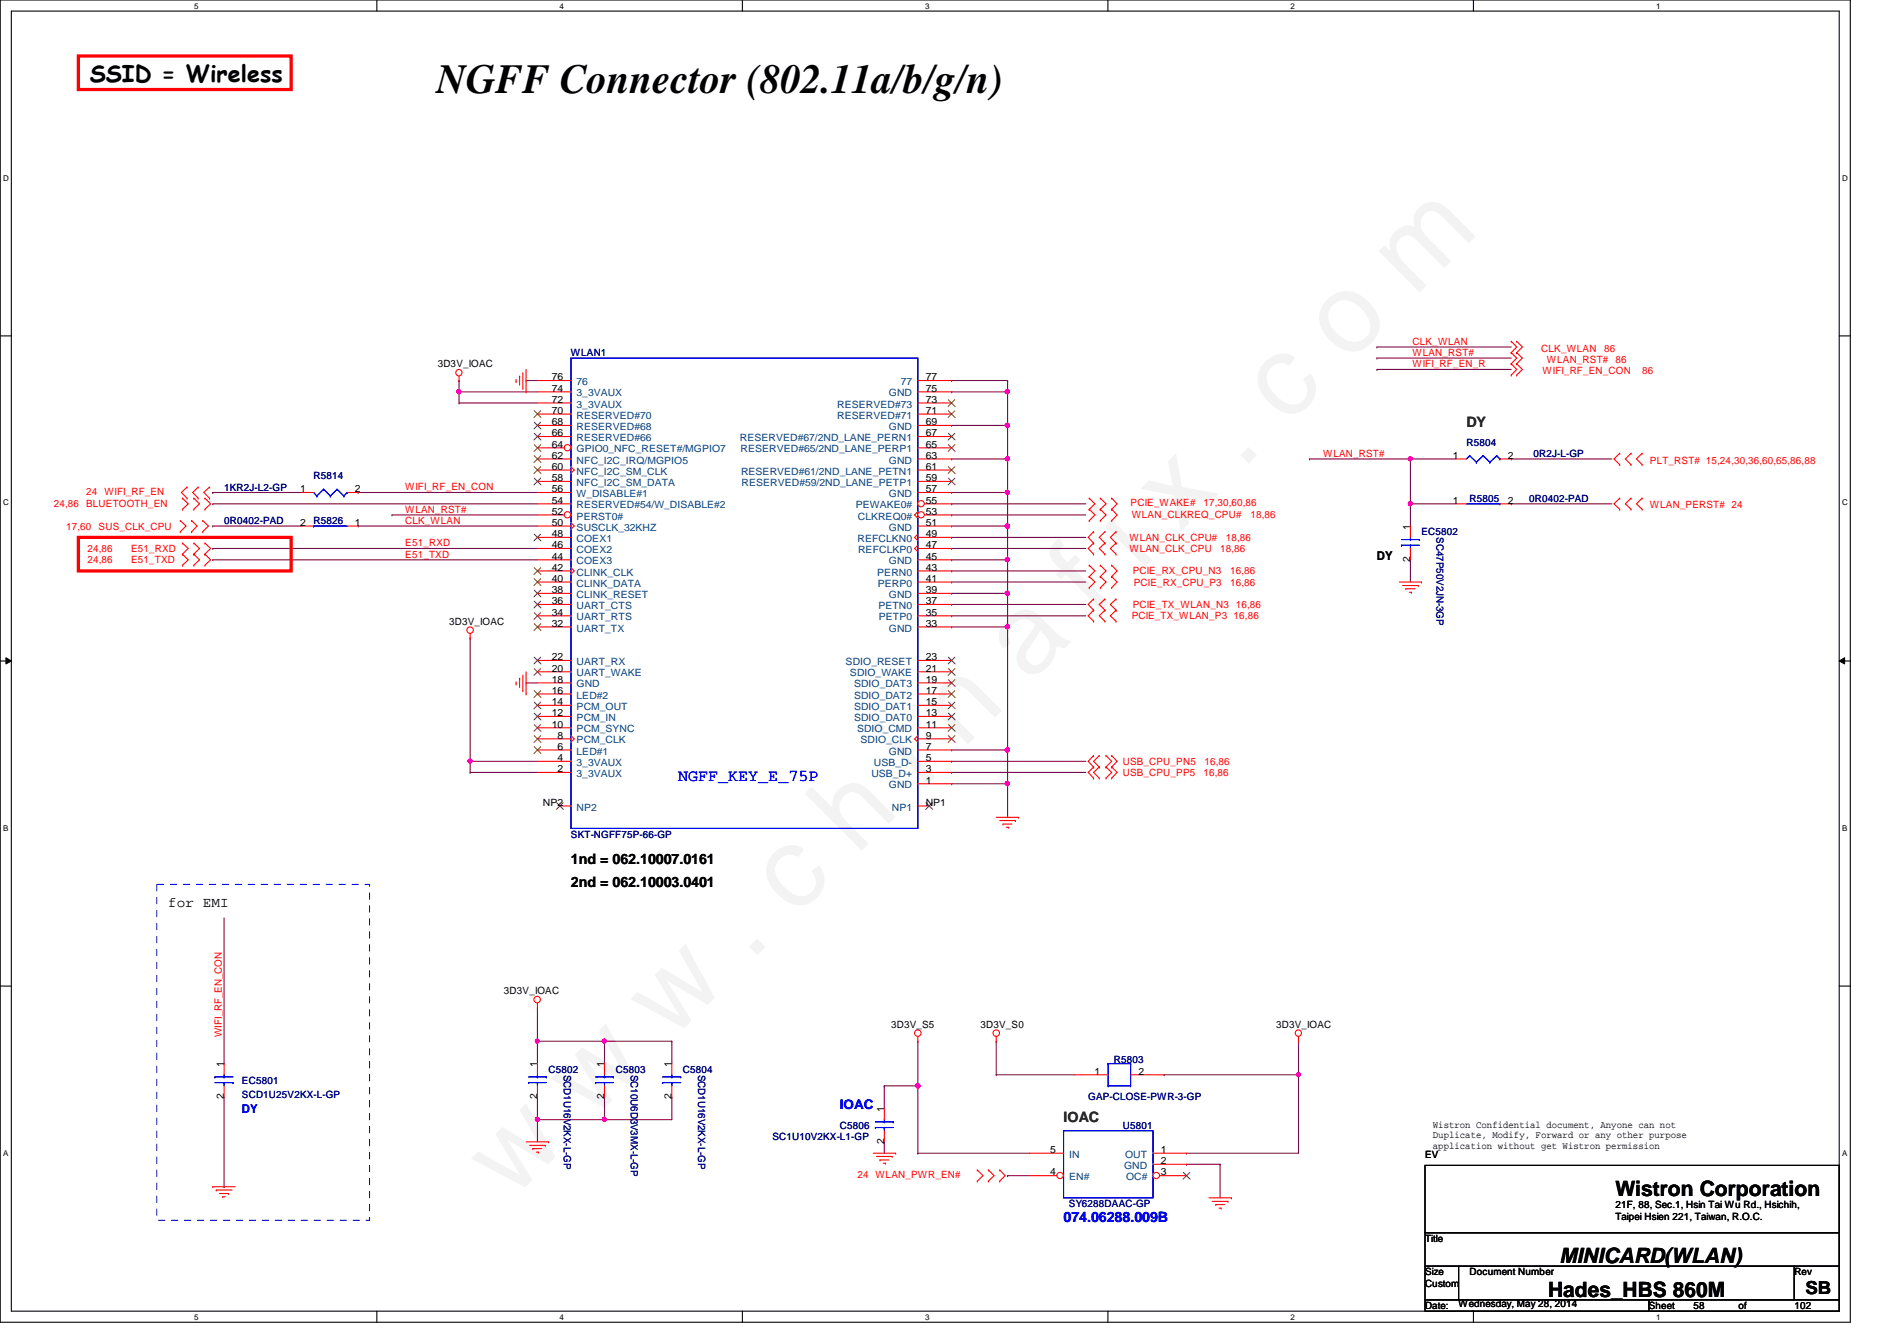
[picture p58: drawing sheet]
<svg xmlns="http://www.w3.org/2000/svg" width="297mm" height="210mm" viewBox="0 0 297 210" stroke-linecap="round" stroke-linejoin="round" font-family="sans-serif">
<defs><g id="words">
<text font-size="17.6" fill="#f0f" x="80.1" y="188" transform="rotate(-45 80.1 188)">w w w . c h i n a f i x . c o m</text>
<text font-size="6.5" x="68.4" y="14.6">NGFF Connector (802.11a/b/g/n)</text>
<text font-size="3.6" x="14.1" y="12.8">SSID = Wireless</text>
<g font-size="3.3">
<text x="252.9" y="187.3">Wistron Corporation</text>
<text x="244.2" y="197.7">MINICARD(WLAN)</text>
<text x="242.4" y="203">Hades_HBS 860M</text>
</g>
<text font-size="2.8" x="282.7" y="202.6">SB</text>
<text font-size="2.6" fill="#00f" x="106.2" y="122.2">NGFF_KEY_E_75P</text>
<g font-size="2.2" fill="#008000">
<text x="229.6" y="66.9">DY</text>
<text x="166.5" y="175.6">IOAC</text>
</g>
<g font-size="2.2">
<text x="89.4" y="135.3">1nd = 062.10007.0161</text>
<text x="26.3" y="142">for EMI</text>
<text x="89.4" y="138.8">2nd = 062.10003.0401</text>
</g>
<text font-size="2.2" fill="#00f" x="166.5" y="191.3">074.06288.009B</text>
<text font-size="2.1" fill="#00f" x="131.5" y="173.7">IOAC</text>
<text font-size="1.9" x="215.6" y="87.6">DY</text>
<text font-size="1.9" fill="#00f" x="37.9" y="174.2">DY</text>
<g font-size="1.6" fill="#f00">
<text x="221.2" y="54">CLK_WLAN</text>
<text x="221.2" y="55.7">WLAN_RST#</text>
<text x="221.2" y="57.5">WIFI_RF_EN_R</text>
<text x="241.3" y="55">CLK_WLAN</text>
<text x="241.6" y="58.5">WIFI_RF_EN_CON</text>
<text x="242.2" y="56.8">WLAN_RST# 86</text>
<text x="251.2" y="55">86</text>
<text x="257.1" y="58.5">86</text>
<text x="207.2" y="71.5">WLAN_RST#</text>
<text x="13.5" y="77.5">24 WIFI_RF_EN</text>
<text x="63.5" y="76.8">WIFI_RF_EN_CON</text>
<text x="258.4" y="72.6">PLT_RST# 15,24,30,36,60,65,86,88</text>
<text x="8.4" y="79.4">24,86</text>
<text x="10.4" y="82.9">17,60</text>
<text x="13.5" y="79.4">BLUETOOTH_EN</text>
<text x="15.4" y="82.9">SUS_CLK_CPU</text>
<text x="63.5" y="80.3">WLAN_RST#</text>
<text x="63.5" y="82">CLK_WLAN</text>
<text x="177" y="79.2">PCIE_WAKE#</text>
<text x="177.2" y="81.2">WLAN_CLKREQ_CPU#</text>
<text x="188.4" y="79.2">17,30,60,86</text>
<text x="195.8" y="81.2">18,86</text>
<text x="258.4" y="79.6">WLAN_PERST# 24</text>
<text x="13.7" y="88.2">24,86</text>
<text x="13.7" y="86.4">24,86</text>
<text x="20.5" y="88.2">E51_TXD</text>
<text x="20.5" y="86.4">E51_RXD</text>
<text x="63.5" y="87.3">E51_TXD</text>
<text x="63.5" y="85.5">E51_RXD</text>
<text x="176.9" y="86.4">WLAN_CLK_CPU</text>
<text x="176.9" y="84.7">WLAN_CLK_CPU#</text>
<text x="177.4" y="89.9">PCIE_RX_CPU_N3</text>
<text x="191" y="86.4">18,86</text>
<text x="191.9" y="84.7">18,86</text>
<text x="192.6" y="89.9">16,86</text>
<text x="177.4" y="95.2">PCIE_TX_WLAN_N3 16,86</text>
<text x="177.5" y="91.7">PCIE_RX_CPU_P3</text>
<text x="192.6" y="91.7">16,86</text>
<text x="177.2" y="96.9">PCIE_TX_WLAN_P3 16,86</text>
<text x="175.8" y="119.7">USB_CPU_PN5</text>
<text x="188.6" y="119.7">16,86</text>
<text x="175.8" y="121.5">USB_CPU_PP5</text>
<text x="188.4" y="121.5">16,86</text>
<text x="34.8" y="162.3" transform="rotate(-90 34.8 162.3)">WIFI_RF_EN_CON</text>
<text x="134.3" y="184.4">24 WLAN_PWR_EN#</text>
</g>
<g font-size="1.6">
<text x="68.5" y="57.5">3D3V_IOAC</text>
<text x="86.4" y="59.5">76</text>
<text x="144.9" y="59.5">77</text>
<text x="86.4" y="61.3">74</text>
<text x="86.4" y="63">72</text>
<text x="86.4" y="64.8">70</text>
<text x="144.9" y="61.3">75</text>
<text x="144.9" y="63">73</text>
<text x="144.9" y="64.8">71</text>
<text x="86.4" y="66.5">68</text>
<text x="86.4" y="68.3">66</text>
<text x="86.4" y="70.1">64</text>
<text x="86.4" y="71.8">62</text>
<text x="144.9" y="68.3">67</text>
<text x="144.9" y="66.5">69</text>
<text x="144.9" y="70.1">65</text>
<text x="144.9" y="71.8">63</text>
<text x="227.5" y="71.8">1</text>
<text x="236.1" y="71.8">2</text>
<text x="47" y="77">1</text>
<text x="55.6" y="77">2</text>
<text x="86.4" y="73.5">60</text>
<text x="86.4" y="75.3">58</text>
<text x="86.4" y="77">56</text>
<text x="144.9" y="73.5">61</text>
<text x="144.9" y="75.3">59</text>
<text x="144.9" y="77">57</text>
<text x="47" y="82.3">2</text>
<text x="55.6" y="82.3">1</text>
<text x="86.4" y="78.8">54</text>
<text x="86.4" y="80.6">52</text>
<text x="86.4" y="82.3">50</text>
<text x="144.9" y="78.8">55</text>
<text x="144.9" y="80.6">53</text>
<text x="144.9" y="82.3">51</text>
<text x="220.8" y="82.9" transform="rotate(-90 220.8 82.9)">1</text>
<text x="227.5" y="78.8">1</text>
<text x="236.1" y="78.8">2</text>
<text x="86.4" y="84.1">48</text>
<text x="86.4" y="85.8">46</text>
<text x="86.4" y="87.6">44</text>
<text x="86.4" y="89.3">42</text>
<text x="144.9" y="84.1">49</text>
<text x="144.9" y="85.8">47</text>
<text x="144.9" y="87.6">45</text>
<text x="144.9" y="89.3">43</text>
<text x="220.8" y="88" transform="rotate(-90 220.8 88)">2</text>
<text x="86.4" y="91.1">40</text>
<text x="86.4" y="92.8">38</text>
<text x="86.4" y="94.6">36</text>
<text x="144.9" y="91.1">41</text>
<text x="144.9" y="92.8">39</text>
<text x="144.9" y="94.6">37</text>
<text x="70.3" y="97.8">3D3V_IOAC</text>
<text x="86.4" y="96.4">34</text>
<text x="86.4" y="98.1">32</text>
<text x="144.9" y="96.4">35</text>
<text x="144.9" y="98.1">33</text>
<text x="86.4" y="103.3">22</text>
<text x="86.4" y="105.1">20</text>
<text x="86.4" y="106.8">18</text>
<text x="144.9" y="103.3">23</text>
<text x="144.9" y="105.1">21</text>
<text x="144.9" y="106.8">19</text>
<text x="86.4" y="108.6">16</text>
<text x="86.4" y="110.4">14</text>
<text x="86.4" y="112.1">12</text>
<text x="86.4" y="113.9">10</text>
<text x="144.9" y="108.6">17</text>
<text x="144.9" y="110.4">15</text>
<text x="144.9" y="112.1">13</text>
<text x="144.9" y="113.9">11</text>
<text x="87.3" y="115.6">8</text>
<text x="87.3" y="117.3">6</text>
<text x="87.3" y="119.1">4</text>
<text x="144.9" y="115.6">9</text>
<text x="144.9" y="117.3">7</text>
<text x="144.9" y="119.1">5</text>
<text x="87.3" y="120.9">2</text>
<text x="144.9" y="120.9">3</text>
<text x="144.9" y="122.6">1</text>
<text x="85" y="126.1">NP2</text>
<text x="144.9" y="126.1">NP1</text>
<text x="78.9" y="155.7">3D3V_IOAC</text>
<text x="139.5" y="160.9">3D3V_S5</text>
<text x="153.5" y="160.9">3D3V_S0</text>
<text x="199.8" y="160.9">3D3V_IOAC</text>
<text x="35" y="167" transform="rotate(-90 35 167)">1</text>
<text x="84.1" y="167" transform="rotate(-90 84.1 167)">1</text>
<text x="94.6" y="167" transform="rotate(-90 94.6 167)">1</text>
<text x="105.2" y="167" transform="rotate(-90 105.2 167)">1</text>
<text x="35" y="172.1" transform="rotate(-90 35 172.1)">2</text>
<text x="84.1" y="172.1" transform="rotate(-90 84.1 172.1)">2</text>
<text x="94.6" y="172.1" transform="rotate(-90 94.6 172.1)">2</text>
<text x="105.2" y="172.1" transform="rotate(-90 105.2 172.1)">2</text>
<text x="171.4" y="168.2">1</text>
<text x="178.3" y="168.2">2</text>
<text x="138.4" y="179.1" transform="rotate(-90 138.4 179.1)">2</text>
<text x="138.4" y="174" transform="rotate(-90 138.4 174)">1</text>
<text x="224.4" y="176.5">Wistron Confidential document, Anyone can not</text>
<text x="224.4" y="178.1">Duplicate, Modify, Forward or any other purpose</text>
<text x="224.4" y="179.8">application without get Wistron permission</text>
<text x="164.4" y="184">4</text>
<text x="164.4" y="180.5">5</text>
<text x="181.8" y="180.5">1</text>
<text x="181.8" y="182.2">2</text>
<text x="181.8" y="184">3</text>
<text x="223.1" y="181.2">EV</text>
<text x="252.9" y="189.1">21F, 88, Sec.1, Hsin Tai Wu Rd., Hsichih,</text>
<text x="252.9" y="191">Taipei Hsien 221, Taiwan, R.O.C.</text>
<text x="223.1" y="194.4">Title</text>
<text x="223.1" y="199.6">Size</text>
<text x="223.1" y="201.4">Custom</text>
<text x="230.1" y="199.6">Document Number</text>
<text x="281" y="199.6">Rev</text>
<text x="223.1" y="204.9">Date:</text>
<text x="228.4" y="204.6">Wednesday, May 28, 2014</text>
<text x="258.2" y="204.9">Sheet</text>
<text x="265.2" y="204.9">58</text>
<text x="272.2" y="204.9">of</text>
<text x="281" y="204.9">102</text>
</g>
<g font-size="1.6" fill="#000080">
<text x="89.4" y="55.8">WLAN1</text>
<text x="229.6" y="69.8">R5804</text>
<text x="240.1" y="71.5">0R2J-L-GP</text>
<text x="35.1" y="76.8">1KR2J-L2-GP</text>
<text x="49.1" y="75">R5814</text>
<text x="35.1" y="82">0R0402-PAD</text>
<text x="49.1" y="82">R5826</text>
<text x="222.6" y="83.8">EC5802</text>
<text x="230.1" y="78.5">R5805</text>
<text x="239.4" y="78.5">0R0402-PAD</text>
<text x="225" y="84.1" transform="rotate(90 225 84.1)">SC47P50V2JN-3GP</text>
<text x="89.4" y="131.1">SKT-NGFF75P-66-GP</text>
<text x="85.9" y="167.9">C5802</text>
<text x="96.4" y="167.9">C5803</text>
<text x="106.9" y="167.9">C5804</text>
<text x="174.4" y="166.3">R5803</text>
<text x="37.9" y="169.7">EC5801</text>
<text x="37.9" y="171.8">SCD1U25V2KX-L-GP</text>
<text x="88.3" y="168.2" transform="rotate(90 88.3 168.2)">SCD1U16V2KX-L-GP</text>
<text x="98.8" y="168.2" transform="rotate(90 98.8 168.2)">SC10U6D3V3MX-L-GP</text>
<text x="109.3" y="168.2" transform="rotate(90 109.3 168.2)">SCD1U16V2KX-L-GP</text>
<text x="170.4" y="172.1">GAP-CLOSE-PWR-3-GP</text>
<text x="120.9" y="178.4">SC1U10V2KX-L1-GP</text>
<text x="131.5" y="176.7">C5806</text>
<text x="175.8" y="176.7">U5801</text>
<text x="167.4" y="188.9">SY6288DAAC-GP</text>
</g>
<g font-size="1.6" fill="#004080">
<text x="90.3" y="60.3">76</text>
<text x="90.3" y="62.1">3_3VAUX</text>
<text x="90.3" y="63.8">3_3VAUX</text>
<text x="90.3" y="65.5">RESERVED#70</text>
<text x="131.1" y="63.8">RESERVED#73</text>
<text x="131.1" y="65.5">RESERVED#71</text>
<text x="139.2" y="62.1">GND</text>
<text x="141.1" y="60.3">77</text>
<text x="90.3" y="67.3">RESERVED#68</text>
<text x="90.3" y="69">RESERVED#66</text>
<text x="90.3" y="70.8">GPIO0_NFC_RESET#/MGPIO7</text>
<text x="115.9" y="69">RESERVED#67/2ND_LANE_PERN1</text>
<text x="115.9" y="70.8">RESERVED#65/2ND_LANE_PERP1</text>
<text x="139.2" y="67.3">GND</text>
<text x="90.3" y="72.6">NFC_I2C_IRQ/MGPIO5</text>
<text x="90.3" y="74.3">NFC_I2C_SM_CLK</text>
<text x="90.3" y="76.1">NFC_I2C_SM_DATA</text>
<text x="90.3" y="77.8">W_DISABLE#1</text>
<text x="116" y="74.3">RESERVED#61/2ND_LANE_PETN1</text>
<text x="116.1" y="76.1">RESERVED#59/2ND_LANE_PETP1</text>
<text x="139.2" y="72.6">GND</text>
<text x="139.2" y="77.8">GND</text>
<text x="90.3" y="79.6">RESERVED#54/W_DISABLE#2</text>
<text x="90.3" y="81.3">PERST0#</text>
<text x="90.3" y="83.1">SUSCLK_32KHZ</text>
<text x="134" y="79.6">PEWAKE0#</text>
<text x="134.3" y="81.3">CLKREQ0#</text>
<text x="139.2" y="83.1">GND</text>
<text x="90.3" y="84.8">COEX1</text>
<text x="90.3" y="86.6">COEX2</text>
<text x="90.3" y="88.3">COEX3</text>
<text x="134.3" y="84.8">REFCLKN0</text>
<text x="134.4" y="86.6">REFCLKP0</text>
<text x="139.2" y="88.3">GND</text>
<text x="90.3" y="90.1">CLINK_CLK</text>
<text x="90.3" y="91.8">CLINK_DATA</text>
<text x="90.3" y="93.6">CLINK_RESET</text>
<text x="90.3" y="95.3">UART_CTS</text>
<text x="137.4" y="90.1">PERN0</text>
<text x="137.5" y="91.8">PERP0</text>
<text x="137.5" y="95.3">PETN0</text>
<text x="139.2" y="93.6">GND</text>
<text x="90.3" y="97.1">UART_RTS</text>
<text x="90.3" y="98.8">UART_TX</text>
<text x="137.6" y="97.1">PETP0</text>
<text x="139.2" y="98.8">GND</text>
<text x="90.3" y="104.1">UART_RX</text>
<text x="90.3" y="105.9">UART_WAKE</text>
<text x="90.3" y="107.6">GND</text>
<text x="132.4" y="104.1">SDIO_RESET</text>
<text x="133.1" y="105.9">SDIO_WAKE</text>
<text x="133.7" y="107.6">SDIO_DAT3</text>
<text x="90.3" y="109.3">LED#2</text>
<text x="90.3" y="111.1">PCM_OUT</text>
<text x="90.3" y="112.9">PCM_IN</text>
<text x="133.7" y="109.3">SDIO_DAT2</text>
<text x="133.7" y="111.1">SDIO_DAT1</text>
<text x="133.7" y="112.9">SDIO_DAT0</text>
<text x="90.3" y="114.6">PCM_SYNC</text>
<text x="90.3" y="116.4">PCM_CLK</text>
<text x="90.3" y="118.1">LED#1</text>
<text x="90.3" y="119.9">3_3VAUX</text>
<text x="134.2" y="114.6">SDIO_CMD</text>
<text x="134.7" y="116.4">SDIO_CLK</text>
<text x="136.8" y="119.9">USB_D-</text>
<text x="139.2" y="118.1">GND</text>
<text x="90.3" y="121.6">3_3VAUX</text>
<text x="136.4" y="121.6">USB_D+</text>
<text x="139.2" y="123.4">GND</text>
<text x="90.3" y="126.9">NP2</text>
<text x="139.7" y="126.9">NP1</text>
<text x="167.4" y="184.7">EN#</text>
<text x="167.4" y="181.2">IN</text>
<text x="176" y="183">GND</text>
<text x="176.2" y="181.2">OUT</text>
<text x="176.3" y="184.7">OC#</text>
</g>
<g font-size="1.3">
<text x="30.4" y="1.4">5</text>
<text x="87.6" y="1.4">4</text>
<text x="144.9" y="1.4">3</text>
<text x="202.1" y="1.4">2</text>
<text x="259.3" y="1.4">1</text>
<text x=".5" y="28.3">D</text>
<text x="288.5" y="28.3">D</text>
<text x=".5" y="79.1">C</text>
<text x="288.5" y="79.1">C</text>
<text x=".5" y="130">B</text>
<text x="288.5" y="130">B</text>
<text x=".5" y="180.9">A</text>
<text x="288.5" y="180.9">A</text>
<text x="30.4" y="206.6">5</text>
<text x="87.6" y="206.6">4</text>
<text x="144.9" y="206.6">3</text>
<text x="202.1" y="206.6">2</text>
<text x="259.3" y="206.6">1</text>
</g>
</g></defs>
<path d="M0 0h289.7v207h-289.7zM1.8 1.7h286.2v203.5h-286.2z" fill="none" stroke="#000" stroke-width=".17"/>
<g fill="#fff">
<path d="M30.4 .2h.7v1.4h-.7z"/>
<path d="M30.4 205.4h.7v1.4h-.7z"/>
</g>
<path d="M59 0v1.7M59 205.2v1.8" fill="none" stroke="#000" stroke-width=".17"/>
<g fill="#fff">
<path d="M87.6 .2h.7v1.4h-.7z"/>
<path d="M87.6 205.4h.7v1.4h-.7z"/>
</g>
<path d="M116.2 0v1.7M116.2 205.2v1.8" fill="none" stroke="#000" stroke-width=".17"/>
<g fill="#fff">
<path d="M144.9 .2h.6v1.4h-.6z"/>
<path d="M144.9 205.4h.6v1.4h-.6z"/>
</g>
<path d="M173.5 0v1.7M173.5 205.2v1.8" fill="none" stroke="#000" stroke-width=".17"/>
<g fill="#fff">
<path d="M202.1 .2h.7v1.4h-.7z"/>
<path d="M202.1 205.4h.7v1.4h-.7z"/>
</g>
<path d="M230.7 0v1.7M230.7 205.2v1.8" fill="none" stroke="#000" stroke-width=".17"/>
<g fill="#fff">
<path d="M259.3 .2h.7v1.4h-.7z"/>
<path d="M259.3 205.4h.7v1.4h-.7z"/>
<path d="M.5 27.1h.9v1.4h-.9z"/>
<path d="M288.5 27.1h.8v1.4h-.8z"/>
<path d="M.5 78h.9v1.4h-.9z"/>
<path d="M288.5 78h.8v1.4h-.8z"/>
</g>
<path d="M0 52.6h1.8M288 52.6h1.7" fill="none" stroke="#000" stroke-width=".17"/>
<g fill="#fff">
<path d="M.5 128.9h.8v1.4h-.8z"/>
<path d="M288.5 128.9h.8v1.4h-.8z"/>
</g>
<path d="M0 103.5h1.8M288 103.5h1.7" fill="none" stroke="#000" stroke-width=".17"/>
<path d="M.9 103l.9 .5-.9 .4zM288 103.5l.8-.5v.9z" fill="#000"/>
<path d="M.9 103l.9 .5-.9 .4zM288 103.5l.8-.5v.9z" fill="none" stroke="#000" stroke-width=".16"/>
<g fill="#fff">
<path d="M.5 179.7h.8v1.4h-.8z"/>
<path d="M288.5 179.7h.8v1.4h-.8z"/>
</g>
<path d="M0 154.3h1.8M288 154.3h1.7M223.1 182.4h64.9v10.6h-64.9zM223.1 193h64.9v5.2h-64.9zM223.1 198.2h5.3v5.3h-5.3zM228.4 198.2h52.6v5.3h-52.6zM281 198.2h7v5.3h-7zM223.1 203.5h35.1v1.7h-35.1zM258.2 203.5h29.8v1.7h-29.8z" fill="none" stroke="#000" stroke-width=".17"/>
<g fill="none" stroke="#800040" stroke-width=".17">
<path d="M33.3 78.9h.1M33.3 77.1h.1M33.3 78.9h50.9M33.3 77.1h14M56.1 77.1h.1M56.1 77.1h28.1M236.6 78.9h15.8M236.6 71.8h15.8M33.3 87.6h.1M33.3 85.9h.1M33.3 82.3h.1M33.3 87.6h50.9"/>
<path d="M33.3 85.9h50.9M33.3 82.3h14M56.1 82.3h.1M56.1 82.3h28.1M61.4 80.6h.1M61.4 80.6h22.8M35.1 143.7v22.8M35.1 166.5h.1M35.1 171.7v14.1M35.1 185.8h.1"/>
</g>
<g fill="none" stroke="#f00" stroke-width=".17">
<path d="M236.6 53.4l.9 .9-.9 .9 .9 .8-.9 .9 .9 .9-.9 .9M237.5 53.4h.1M237.5 55.2h.1M237.5 56.9h.1M237.5 58.7h.1M237.5 53.4l.9 .9-.9 .9M237.5 55.2l.9 .8-.9 .9M237.5 56.9l.9 .9-.9 .9M28.6 78h.1M28.6 79.7h.1M28.6 78l.9 .9-.9 .8M29.3 78h.1"/>
<path d="M29.3 76.2h.1M29.3 76.2l-.9 .9 .9 .9M30.3 79.7h.1M30.3 78h.1M30.3 78l.9 .9-.9 .8M31 76.2h.1M31 78h.1M31 76.2l-.8 .9 .8 .9M32.1 78h.1M32.1 79.7h.1M32.1 78l.9 .9-.9 .8M32.8 78h.1"/>
<path d="M32.8 76.2h.1M32.8 76.2l-.9 .9 .9 .9M47.3 77.1h1.8M54.4 77.1h1.7M253.6 79.7h.1M253.6 78h.1M253.6 72.7h.1M253.6 71h.1M253.6 78l-.9 .9 .9 .8M253.6 71l-.9 .8 .9 .9M255.4 78h.1M255.4 79.7h.1"/>
<path d="M255.4 71h.1M255.4 72.7h.1M255.4 78l-.9 .9 .9 .8M255.4 71l-.9 .8 .9 .9M257.1 79.7h.1M257.1 78h.1M257.1 72.7h.1M257.1 71h.1M257.1 78l-.9 .9 .9 .8M257.1 71l-.9 .8 .9 .9M28.2 83.2h.1M28.2 81.5h.1"/>
<path d="M28.2 81.5l.9 .8-.9 .9M28.6 86.7h.1M28.6 88.5h.1M28.6 85h.1M28.6 86.7l.9 .9-.9 .9M28.6 85l.9 .9-.9 .8M30 81.5h.1M30 83.2h.1M30 81.5l.9 .8-.9 .9M30.3 88.5h.1M30.3 86.7h.1M30.3 85h.1"/>
<path d="M30.3 86.7l.9 .9-.9 .9M30.3 85l.9 .9-.9 .8M31.7 83.2h.1M31.7 81.5h.1M31.7 81.5l.9 .8-.9 .9M32.1 86.7h.1M32.1 88.5h.1M32.1 85h.1M32.1 86.7l.9 .9-.9 .9M32.1 85l.9 .9-.9 .8M47.3 82.3h1.8M54.4 82.3h1.7"/>
<path d="M35.1 166.5v1.7M35.1 170v1.7M33.3 185.8h.1M33.3 185.8h3.5M33.9 186.3h.1M33.9 186.3h2.4M34.4 186.8h1.4M34.9 187.3h.1M34.9 187.3h.4M35.8 186.8h.1"/>
</g>
<path d="M12.3 8.8h33.3v5.2h-33.3zM12.3 84.1h33.3v5.3h-33.3z" fill="none" stroke="#f00" stroke-width=".51"/>
<path d="M24.6 138.4h33.3v52.6h-33.3z" fill="none" stroke="#00f" stroke-width=".16" stroke-dasharray="1 1 1 1 1 1 1 1"/>
<g fill="none" stroke="#00f" stroke-width=".17">
<path d="M89.4 56h54.3v73.7h-54.3zM49.1 77.1l.5 .5M49.6 77.6h.1M50.7 76.6h.1M50.7 76.6l-1.1 1M50.7 76.6l1 1M51.7 77.6h.1M52.8 76.6h.1M52.8 76.6l-1.1 1M52.8 76.6l1 1M53.8 77.6h.1M54.4 77.1h.1"/>
<path d="M54.4 77.1l-.6 .5M49.1 82.3h.1M49.1 82.3h5.3M33.7 168.6h.1M33.7 168.6h2.8M33.7 169.5h2.8M35.1 168.6h.1M35.1 169.5h.1M35.1 168.2v.4M35.1 169.5v.5M36.5 169.5h.1"/>
</g>
<use href="#words"/>
</svg>
